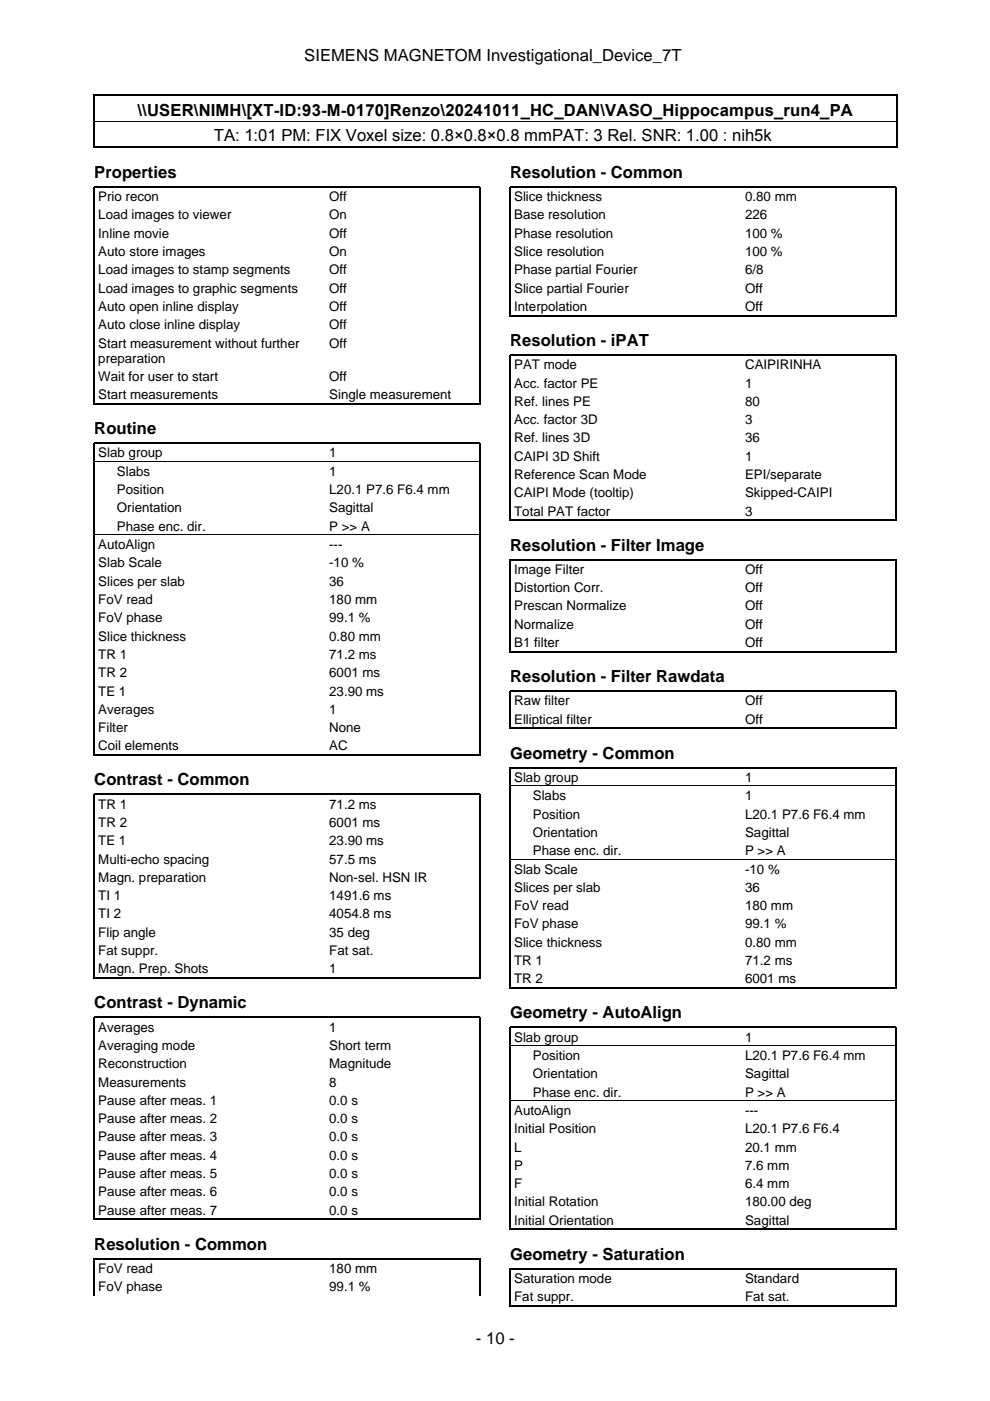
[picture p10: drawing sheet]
<svg xmlns="http://www.w3.org/2000/svg" width="210mm" height="297mm" viewBox="0 0 210 297" stroke-linecap="round" stroke-linejoin="round" font-family="sans-serif">
<defs><g id="words">
<g font-size="3.5">
<text x="64.5" y="12.9">SIEMENS MAGNETOM Investigational_Device_7T</text>
<text x="29.2" y="24.6">\\USER\NIMH\[XT-ID:93-M-0170]Renzo\20241011_HC_DAN\VASO_Hippocampus_run4_PA</text>
<text x="45.4" y="29.9">TA: 1:01 PM: FIX Voxel size: 0.8×0.8×0.8 mmPAT: 3 Rel. SNR: 1.00 : nih5k</text>
<text x="20" y="37.7">Properties</text>
<text x="108.2" y="37.7">Resolution - Common</text>
<text x="108.2" y="73.3">Resolution - iPAT</text>
<text x="20" y="92">Routine</text>
<text x="108.2" y="116.7">Resolution - Filter Image</text>
<text x="108.2" y="144.6">Resolution - Filter Rawdata</text>
<text x="108.2" y="160.8">Geometry - Common</text>
<text x="20" y="166.5">Contrast - Common</text>
<text x="20" y="213.8">Contrast - Dynamic</text>
<text x="108.2" y="215.9">Geometry - AutoAlign</text>
<text x="20" y="264.9">Resolution - Common</text>
<text x="108.2" y="267.1">Geometry - Saturation</text>
<text x="100.9" y="284.9">- 10 -</text>
</g>
<g font-size="2.8">
<text x="20.8" y="42.6">Prio recon</text>
<text x="20.8" y="46.5">Load images to viewer</text>
<text x="69.8" y="42.6">Off</text>
<text x="69.8" y="46.5">On</text>
<text x="109" y="42.6">Slice thickness</text>
<text x="109" y="46.5">Base resolution</text>
<text x="158" y="42.6">0.80 mm</text>
<text x="158" y="46.5">226</text>
<text x="20.8" y="50.4">Inline movie</text>
<text x="69.8" y="50.4">Off</text>
<text x="109" y="50.4">Phase resolution</text>
<text x="158" y="50.4">100 %</text>
<text x="20.8" y="54.3">Auto store images</text>
<text x="20.8" y="58.2">Load images to stamp segments</text>
<text x="69.8" y="54.3">On</text>
<text x="69.8" y="58.2">Off</text>
<text x="109" y="54.3">Slice resolution</text>
<text x="109" y="58.2">Phase partial Fourier</text>
<text x="158" y="54.3">100 %</text>
<text x="158" y="58.2">6/8</text>
<text x="20.8" y="62.1">Load images to graphic segments</text>
<text x="20.8" y="65.9">Auto open inline display</text>
<text x="69.8" y="62.1">Off</text>
<text x="69.8" y="65.9">Off</text>
<text x="109" y="62.1">Slice partial Fourier</text>
<text x="109" y="65.9">Interpolation</text>
<text x="158" y="62.1">Off</text>
<text x="158" y="65.9">Off</text>
<text x="20.8" y="69.8">Auto close inline display</text>
<text x="69.8" y="69.8">Off</text>
<text x="20.8" y="73.7">Start measurement without further</text>
<text x="20.8" y="76.9">preparation</text>
<text x="69.8" y="73.7">Off</text>
<text x="20.8" y="80.7">Wait for user to start</text>
<text x="69.8" y="80.7">Off</text>
<text x="109" y="78.3">PAT mode</text>
<text x="109" y="82.2">Acc. factor PE</text>
<text x="158" y="78.3">CAIPIRINHA</text>
<text x="158" y="82.2">1</text>
<text x="20.8" y="84.6">Start measurements</text>
<text x="69.8" y="84.6">Single measurement</text>
<text x="109" y="86">Ref. lines PE</text>
<text x="109" y="89.9">Acc. factor 3D</text>
<text x="158" y="86">80</text>
<text x="158" y="89.9">3</text>
<text x="109" y="93.8">Ref. lines 3D</text>
<text x="158" y="93.8">36</text>
<text x="20.8" y="97">Slab group</text>
<text x="24.8" y="100.9">Slabs</text>
<text x="69.8" y="97">1</text>
<text x="69.8" y="100.9">1</text>
<text x="109" y="97.7">CAIPI 3D Shift</text>
<text x="109" y="101.6">Reference Scan Mode</text>
<text x="158" y="97.7">1</text>
<text x="158" y="101.6">EPI/separate</text>
<text x="24.8" y="104.8">Position</text>
<text x="69.8" y="104.8">L20.1 P7.6 F6.4 mm</text>
<text x="109" y="105.4">CAIPI Mode (tooltip)</text>
<text x="158" y="105.4">Skipped-CAIPI</text>
<text x="24.8" y="108.6">Orientation</text>
<text x="24.8" y="112.5">Phase enc. dir.</text>
<text x="69.8" y="108.6">Sagittal</text>
<text x="69.8" y="112.5">P &gt;&gt; A</text>
<text x="109" y="109.3">Total PAT factor</text>
<text x="158" y="109.3">3</text>
<text x="20.8" y="116.4">AutoAlign</text>
<text x="69.8" y="116.4">---</text>
<text x="20.8" y="120.3">Slab Scale</text>
<text x="20.8" y="124.2">Slices per slab</text>
<text x="69.8" y="120.3">-10 %</text>
<text x="69.8" y="124.2">36</text>
<text x="109" y="121.7">Image Filter</text>
<text x="109" y="125.6">Distortion Corr.</text>
<text x="158" y="121.7">Off</text>
<text x="158" y="125.6">Off</text>
<text x="20.8" y="128.1">FoV read</text>
<text x="20.8" y="131.9">FoV phase</text>
<text x="69.8" y="128.1">180 mm</text>
<text x="69.8" y="131.9">99.1 %</text>
<text x="109" y="129.4">Prescan Normalize</text>
<text x="158" y="129.4">Off</text>
<text x="20.8" y="135.8">Slice thickness</text>
<text x="69.8" y="135.8">0.80 mm</text>
<text x="109" y="133.3">Normalize</text>
<text x="109" y="137.2">B1 filter</text>
<text x="158" y="133.3">Off</text>
<text x="158" y="137.2">Off</text>
<text x="20.8" y="139.7">TR 1</text>
<text x="20.8" y="143.6">TR 2</text>
<text x="69.8" y="139.7">71.2 ms</text>
<text x="69.8" y="143.6">6001 ms</text>
<text x="20.8" y="147.5">TE 1</text>
<text x="69.8" y="147.5">23.90 ms</text>
<text x="109" y="149.5">Raw filter</text>
<text x="158" y="149.5">Off</text>
<text x="20.8" y="151.3">Averages</text>
<text x="20.8" y="155.2">Filter</text>
<text x="69.8" y="151.3">1</text>
<text x="69.8" y="155.2">None</text>
<text x="109" y="153.4">Elliptical filter</text>
<text x="158" y="153.4">Off</text>
<text x="20.8" y="159.1">Coil elements</text>
<text x="69.8" y="159.1">AC</text>
<text x="109" y="165.8">Slab group</text>
<text x="158" y="165.8">1</text>
<text x="20.8" y="171.4">TR 1</text>
<text x="69.8" y="171.4">71.2 ms</text>
<text x="113" y="169.7">Slabs</text>
<text x="113" y="173.5">Position</text>
<text x="158" y="169.7">1</text>
<text x="158" y="173.5">L20.1 P7.6 F6.4 mm</text>
<text x="20.8" y="175.3">TR 2</text>
<text x="20.8" y="179.2">TE 1</text>
<text x="69.8" y="175.3">6001 ms</text>
<text x="69.8" y="179.2">23.90 ms</text>
<text x="113" y="177.4">Orientation</text>
<text x="158" y="177.4">Sagittal</text>
<text x="20.8" y="183.1">Multi-echo spacing</text>
<text x="69.8" y="183.1">57.5 ms</text>
<text x="109" y="185.2">Slab Scale</text>
<text x="113" y="181.3">Phase enc. dir.</text>
<text x="158" y="181.3">P &gt;&gt; A</text>
<text x="158" y="185.2">-10 %</text>
<text x="20.8" y="187">Magn. preparation</text>
<text x="20.8" y="190.9">TI 1</text>
<text x="69.8" y="187">Non-sel. HSN IR</text>
<text x="69.8" y="190.9">1491.6 ms</text>
<text x="109" y="189.1">Slices per slab</text>
<text x="158" y="189.1">36</text>
<text x="20.8" y="194.7">TI 2</text>
<text x="69.8" y="194.7">4054.8 ms</text>
<text x="109" y="193">FoV read</text>
<text x="109" y="196.8">FoV phase</text>
<text x="158" y="193">180 mm</text>
<text x="158" y="196.8">99.1 %</text>
<text x="20.8" y="198.6">Flip angle</text>
<text x="20.8" y="202.5">Fat suppr.</text>
<text x="69.8" y="198.6">35 deg</text>
<text x="69.8" y="202.5">Fat sat.</text>
<text x="109" y="200.7">Slice thickness</text>
<text x="158" y="200.7">0.80 mm</text>
<text x="20.8" y="206.4">Magn. Prep. Shots</text>
<text x="69.8" y="206.4">1</text>
<text x="109" y="204.6">TR 1</text>
<text x="109" y="208.5">TR 2</text>
<text x="158" y="204.6">71.2 ms</text>
<text x="158" y="208.5">6001 ms</text>
<text x="20.8" y="218.7">Averages</text>
<text x="69.8" y="218.7">1</text>
<text x="109" y="220.8">Slab group</text>
<text x="158" y="220.8">1</text>
<text x="20.8" y="222.6">Averaging mode</text>
<text x="20.8" y="226.5">Reconstruction</text>
<text x="69.8" y="222.6">Short term</text>
<text x="69.8" y="226.5">Magnitude</text>
<text x="113" y="224.7">Position</text>
<text x="158" y="224.7">L20.1 P7.6 F6.4 mm</text>
<text x="20.8" y="230.4">Measurements</text>
<text x="69.8" y="230.4">8</text>
<text x="113" y="228.6">Orientation</text>
<text x="113" y="232.5">Phase enc. dir.</text>
<text x="158" y="228.6">Sagittal</text>
<text x="158" y="232.5">P &gt;&gt; A</text>
<text x="20.8" y="234.2">Pause after meas. 1</text>
<text x="20.8" y="238.1">Pause after meas. 2</text>
<text x="69.8" y="234.2">0.0 s</text>
<text x="69.8" y="238.1">0.0 s</text>
<text x="109" y="236.4">AutoAlign</text>
<text x="158" y="236.4">---</text>
<text x="20.8" y="242">Pause after meas. 3</text>
<text x="20.8" y="245.9">Pause after meas. 4</text>
<text x="69.8" y="242">0.0 s</text>
<text x="69.8" y="245.9">0.0 s</text>
<text x="109" y="240.3">Initial Position</text>
<text x="109" y="244.2">L</text>
<text x="158" y="240.3">L20.1 P7.6 F6.4</text>
<text x="158" y="244.2">20.1 mm</text>
<text x="20.8" y="249.8">Pause after meas. 5</text>
<text x="69.8" y="249.8">0.0 s</text>
<text x="109" y="248">P</text>
<text x="109" y="251.9">F</text>
<text x="158" y="248">7.6 mm</text>
<text x="158" y="251.9">6.4 mm</text>
<text x="20.8" y="253.6">Pause after meas. 6</text>
<text x="20.8" y="257.5">Pause after meas. 7</text>
<text x="69.8" y="253.6">0.0 s</text>
<text x="69.8" y="257.5">0.0 s</text>
<text x="109" y="255.8">Initial Rotation</text>
<text x="158" y="255.8">180.00 deg</text>
<text x="109" y="259.7">Initial Orientation</text>
<text x="158" y="259.7">Sagittal</text>
<text x="20.8" y="269.9">FoV read</text>
<text x="69.8" y="269.9">180 mm</text>
<text x="20.8" y="273.8">FoV phase</text>
<text x="69.8" y="273.8">99.1 %</text>
<text x="109" y="272">Saturation mode</text>
<text x="109" y="275.9">Fat suppr.</text>
<text x="158" y="272">Standard</text>
<text x="158" y="275.9">Fat sat.</text>
</g>
</g></defs>
<g fill="none" stroke="#000" stroke-width=".26">
<path d="M19.9 20v11.3M20 20.2h170M20 31.2h170M190.1 20v11.3M108.2 67.1v-27.5h81.8v27.5M108.3 66.9h81.6M20 85.8v-46.2h81.8v46.2M20.1 85.6h81.6M108.2 110.5v-35.2h81.8v35.2M108.3 110.3h81.6M108.2 138.3v-19.6h81.8v19.6M108.3 138.2h81.6"/>
<path d="M108.2 154.6v-8.1h81.8v8.1M108.3 154.4h81.6M20 160.2v-66.2h81.8v66.2M20.1 160.1h81.6M20 207.5v-39.1h81.8v39.1M20.1 207.4h81.6M108.2 209.6v-46.8h81.8v46.8M108.3 209.5h81.6M20 258.7v-43h81.8v43M20.1 258.5h81.6M20 274.6v-7.7h81.8v7.7M108.2 260.8v-43h81.8v43"/>
<path d="M108.2 277v-8h81.8v8M108.3 260.7h81.6M108.3 276.9h81.6"/>
</g>
<path d="M20 25.7h170M20.1 97.8h81.6M20.1 113.4h81.6M108.3 166.6h81.6M108.3 182.2h81.6M108.3 221.7h81.6M108.3 233.4h81.6" fill="none" stroke="#000" stroke-width=".21"/>
<use href="#words"/>
</svg>
